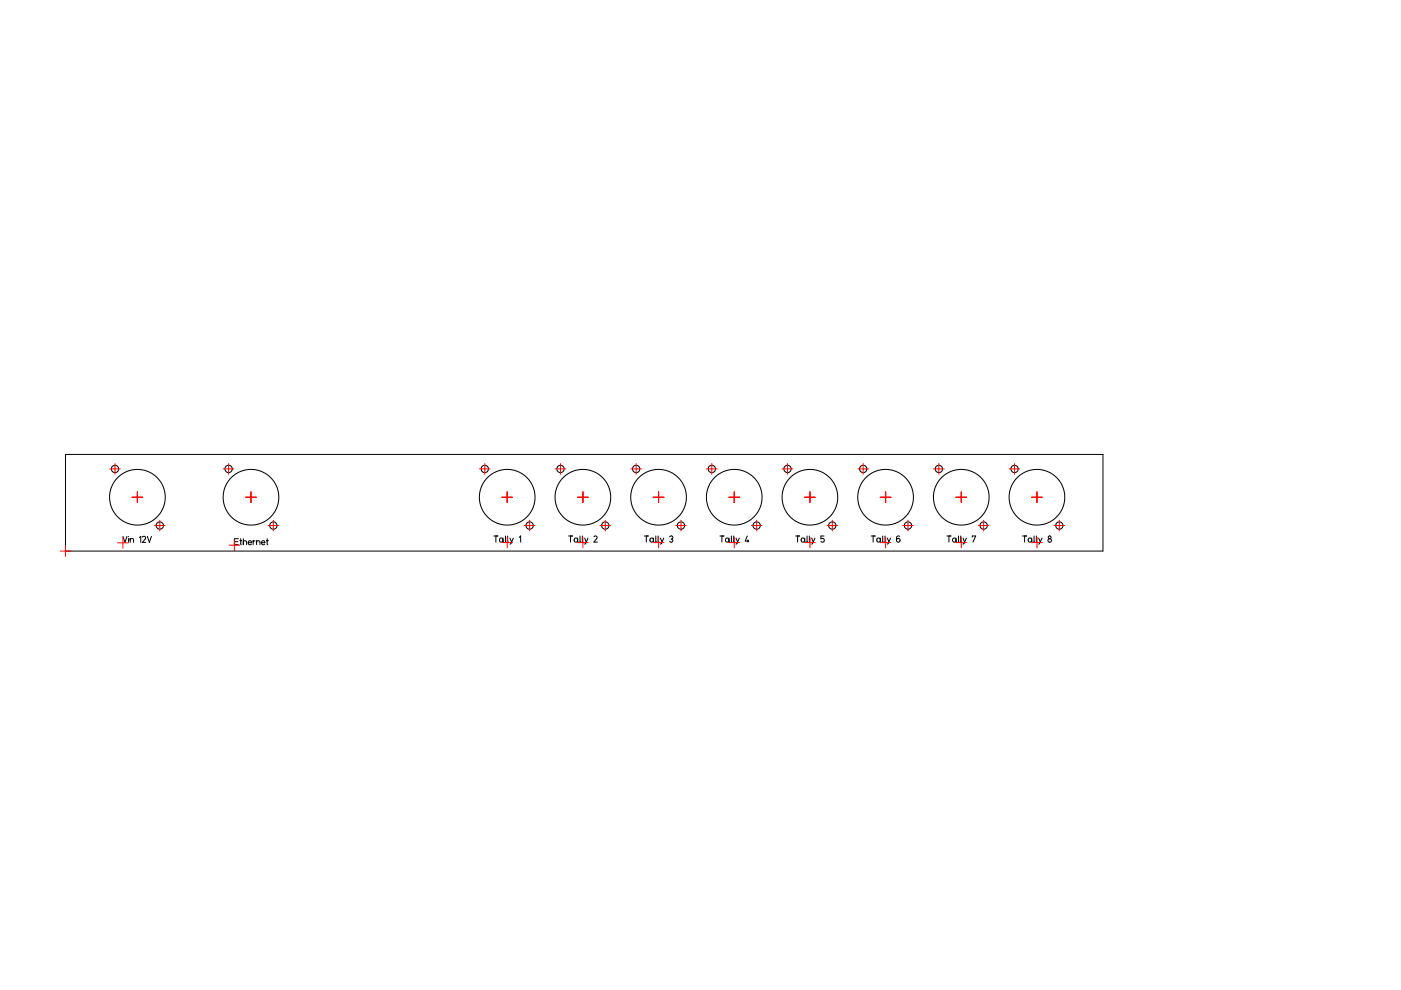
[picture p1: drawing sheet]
<svg xmlns="http://www.w3.org/2000/svg" width="297mm" height="210mm" viewBox="0 0 297 210" stroke-linecap="round" stroke-linejoin="round" font-family="sans-serif">
<g fill="none" stroke="#000" stroke-width=".21">
<path d="M13.9 96.4h219.9v20.4h-219.9zM26.1 113.7l.4 1.3 .4-1.3M27.3 113.7v.1M27.3 114.2v.8M27.6 114.5l.2-.3h.4l.1 .8M27.6 114.2v.8M29.6 114l.2-.3v1.3M30.2 113.9a.36 .36 0 0 1 .5-.1 .36 .36 0 0 1 .1 .5l-.6 .7h.7M31.2 113.7l.5 1.3 .4-1.3M49.7 114.9h.7M50.5 114.2h-.8v1.3h.8M50.9 114.6h.3"/>
<path d="M51 114.2v1.2l.2 .1M51.6 115l.2-.3a.34 .34 0 0 1 .5 .3v.5M51.6 114.2v1.3M52.6 115.1h.7a.35 .35 0 0 0-.3-.5 .35 .35 0 0 0-.4 .4l.2 .5 .5-.1M53.7 114.6v.9M54.1 114.7h-.3l-.1 .2M54.4 115l.2-.3a.36 .36 0 0 1 .5 .3v.5M54.4 114.6v.9M55.5 115.1h.7a.35 .35 0 0 0-.4-.5 .35 .35 0 0 0-.3 .4l.1 .5 .5-.1M56.5 114.6h.4M56.6 114.2v1.2l.2 .1M104.7 113.6h.9"/>
<path d="M105.1 113.6v1.3M106.6 114.4l-.1-.2a.37 .37 0 0 0-.6 .2l.1 .4 .2 .2 .3-.1 .1-.3M106.6 114.1v.7l.2 .2M107.2 113.6v1.3h.1M107.6 113.6v1.2l.2 .1M108.1 114.1l.4 .8M108.8 114.1l-.5 1.2-.2 .1M110.1 113.9l.3-.3v1.3M120.5 113.6h.9M121 113.6v1.3M122.5 114.4l-.2-.2a.37 .37 0 0 0-.6 .2l.1 .4 .3 .2 .2-.1 .2-.3M122.5 114.1v.7l.1 .2"/>
<path d="M123 113.6v1.2l.1 .1M123.5 113.6v1.2l.1 .1M124 114.1l.3 .8M124.7 114.1l-.6 1.2-.1 .1M125.9 113.8l.1-.1a.36 .36 0 0 1 .5 0 .36 .36 0 0 1 0 .5l-.6 .7h.7M136.6 113.6h.9M137 113.6v1.3M138.5 114.4l-.1-.2a.36 .36 0 0 0-.4-.1 .36 .36 0 0 0-.2 .3l.1 .4 .2 .2 .3-.1 .1-.3M138.5 114.1v.7l.2 .2M139 113.6v1.2l.2 .1M139.5 113.6v1.2l.2 .1M140 114.1l.4 .8"/>
<path d="M140.7 114.1l-.5 1.2-.2 .1M142 113.9v-.1a.34 .34 0 0 1 .6 0 .34 .34 0 0 1-.3 .5h.1a.35 .35 0 0 1 .2 .6 .35 .35 0 0 1-.6-.1M152.6 113.6h.9M153.1 113.6v1.3M154.6 114.4l-.2-.2a.37 .37 0 0 0-.6 .2l.1 .4 .3 .2 .2-.1 .2-.3M154.6 114.1v.7l.1 .2M155.1 113.6v1.2l.1 .1M155.6 113.6v1.2l.1 .1M156 114.1l.4 .8M156.8 114.1l-.6 1.2-.2 .1M158.4 113.6l-.4 1.1h.7M158.6 114.5v.4"/>
<path d="M168.7 113.6h.8M169.1 113.6v1.3M170.6 114.4l-.1-.2a.36 .36 0 0 0-.4-.1 .36 .36 0 0 0-.2 .3v.4l.3 .2 .2-.1 .2-.3M170.6 114.1v.7l.2 .2M171.1 113.6v1.2l.2 .1M171.6 113.6v1.2l.1 .1M172.1 114.1l.3 .8M172.8 114.1l-.5 1.2-.2 .1M174.7 113.6h-.6v.7l.5-.1 .2 .3-.1 .3-.4 .2-.2-.2M184.7 113.6h.8M185.1 113.6v1.3M186.6 114.4l-.1-.2a.36 .36 0 0 0-.4-.1 .36 .36 0 0 0-.2 .3l.1 .4a.38 .38 0 0 0 .4 .1 .38 .38 0 0 0 .2-.3"/>
<path d="M186.6 114.1v.7l.2 .2M187.2 113.6v1.2l.1 .1M187.6 113.6v1.2l.2 .1M188.1 114.1l.4 .8M188.8 114.1l-.5 1.2-.2 .1M190.8 113.7l-.4-.1-.3 .3v.8l.3 .3a.39 .39 0 0 0 .5-.4 .39 .39 0 0 0-.4-.4 .39 .39 0 0 0-.4 .3M200.8 113.6h.8M201.2 113.6v1.3M202.7 114.4l-.2-.2a.37 .37 0 0 0-.5 .2v.4l.3 .2 .2-.1 .2-.3M202.7 114.1v.7l.2 .2M203.2 113.6v1.3h.1M203.7 113.6v1.2l.1 .1"/>
<path d="M204.2 114.1l.3 .8M204.9 114.1l-.5 1.2-.2 .1M206.1 113.9v-.3h.8l-.6 1.3M216.8 113.6h.9M217.2 113.6v1.3M218.7 114.4l-.1-.2a.36 .36 0 0 0-.4-.1 .36 .36 0 0 0-.2 .3l.1 .4 .2 .2 .2-.1 .2-.3M218.7 114.1v.7l.2 .2M219.2 113.6v1.2l.2 .1M219.7 113.6v1.2l.2 .1M220.2 114.1l.4 .8M220.9 114.1l-.7 1.3"/>
<circle cx="24.4" cy="99.4" r=".78"/>
<circle cx="48.5" cy="99.4" r=".77"/>
<circle cx="102.8" cy="99.4" r=".78"/>
<circle cx="118.8" cy="99.4" r=".78"/>
<circle cx="134.9" cy="99.4" r=".78"/>
<circle cx="150.9" cy="99.4" r=".78"/>
<circle cx="167" cy="99.4" r=".77"/>
<circle cx="183" cy="99.4" r=".77"/>
<circle cx="199.1" cy="99.4" r=".77"/>
<circle cx="215.1" cy="99.4" r=".77"/>
<circle cx="29.1" cy="105.4" r="5.9"/>
<circle cx="33.9" cy="111.4" r=".77"/>
<circle cx="53.2" cy="105.4" r="5.9"/>
<circle cx="58" cy="111.4" r=".77"/>
<circle cx="107.5" cy="105.4" r="5.9"/>
<circle cx="112.3" cy="111.4" r=".77"/>
<circle cx="123.6" cy="105.4" r="5.9"/>
<circle cx="128.3" cy="111.4" r=".77"/>
<circle cx="139.6" cy="105.4" r="5.9"/>
<circle cx="144.4" cy="111.4" r=".78"/>
<circle cx="155.7" cy="105.4" r="5.9"/>
<circle cx="160.4" cy="111.4" r=".78"/>
<circle cx="171.7" cy="105.4" r="5.9"/>
<circle cx="176.5" cy="111.4" r=".78"/>
<circle cx="187.8" cy="105.4" r="5.9"/>
<circle cx="192.5" cy="111.4" r=".78"/>
<circle cx="203.8" cy="105.4" r="5.9"/>
<circle cx="208.6" cy="111.4" r=".78"/>
<circle cx="219.8" cy="105.4" r="5.9"/>
<circle cx="222.5" cy="113.9" r=".29"/>
<circle cx="222.6" cy="114.6" r=".37"/>
<circle cx="224.6" cy="111.4" r=".78"/>
</g>
<g fill="none" stroke="#f00" stroke-width=".21">
<path d="M23.3 99.4h2.2M24.4 98.3v2.3M47.3 99.4h2.3M48.5 98.3v2.3M101.7 99.4h2.2M102.8 98.3v2.3M117.7 99.4h2.3M118.8 98.3v2.3M133.8 99.4h2.2M134.9 98.3v2.3M149.8 99.4h2.3M150.9 98.3v2.3"/>
<path d="M165.8 99.4h2.3M167 98.3v2.3M181.9 99.4h2.2M183 98.3v2.3M197.9 99.4h2.3M199.1 98.3v2.3M214 99.4h2.2M215.1 98.3v2.3M12.8 116.8h2.2M13.9 115.7v2.3M24.9 115.1h2.3M26.1 114v2.2"/>
<path d="M28 105.4h2.3M29.1 104.3v2.3M32.7 111.4h2.3M33.9 110.3v2.3M48.6 115.6h2.2M49.7 114.5v2.2M52.1 105.4h2.2M53.2 104.3v2.3M56.8 111.4h2.3M58 110.3v2.3M106.4 105.4h2.3M106.4 115h2.3"/>
<path d="M107.5 104.3v2.3M107.5 113.9v2.3M111.1 111.4h2.3M112.3 110.3v2.3M122.4 105.4h2.3M122.4 115h2.3M123.6 104.3v2.3M123.6 113.9v2.3M127.2 111.4h2.3M128.3 110.3v2.3M138.5 105.4h2.3M138.5 115h2.3"/>
<path d="M139.6 104.3v2.3M139.6 113.9v2.3M143.3 111.4h2.2M144.4 110.3v2.3M154.5 105.4h2.3M154.5 115h2.3M155.7 104.3v2.3M155.7 113.9v2.3M159.3 111.4h2.2M160.4 110.3v2.3M170.6 105.4h2.2M170.6 115h2.2"/>
<path d="M171.7 104.3v2.3M171.7 113.9v2.3M175.3 111.4h2.3M176.5 110.3v2.3M186.6 105.4h2.3M186.6 115h2.3M187.8 104.3v2.3M187.8 113.9v2.3M191.4 111.4h2.2M192.5 110.3v2.3M202.7 105.4h2.2M202.7 115h2.2"/>
<path d="M203.8 104.3v2.3M203.8 113.9v2.3M207.4 111.4h2.3M208.6 110.3v2.3M218.7 105.4h2.3M218.7 115h2.3M219.9 104.3v2.3M219.9 113.9v2.3M223.5 111.4h2.2M224.6 110.3v2.3"/>
</g>
</svg>
